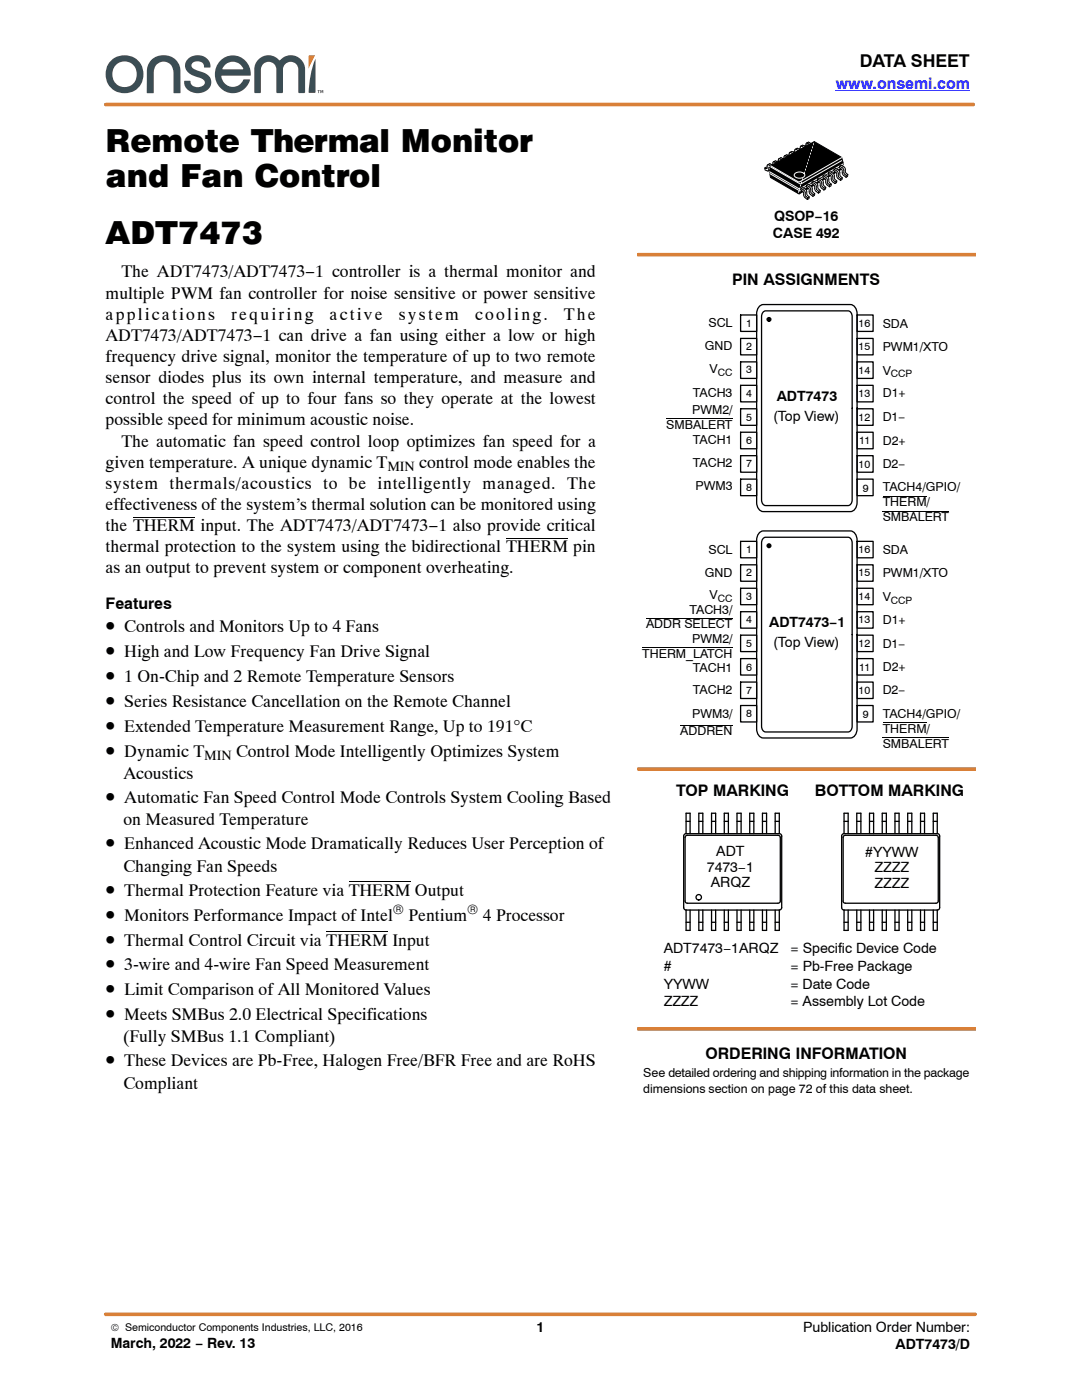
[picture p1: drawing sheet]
<svg xmlns="http://www.w3.org/2000/svg" width="216mm" height="279mm" viewBox="0 0 216 279" stroke-linecap="round" stroke-linejoin="round" font-family="sans-serif">
<defs><g id="words">
<g font-size="6.3">
<text x="21.1" y="30.3">Remote Thermal Monitor</text>
<text x="21.1" y="37.3">and Fan Control</text>
<text x="21.1" y="48.6">ADT7473</text>
</g>
<g font-size="4.2">
<text x="21.1" y="126.2">•</text>
<text x="21.1" y="131.2">•</text>
<text x="21.1" y="136.1">•</text>
<text x="21.1" y="141.1">•</text>
<text x="21.1" y="146.1">•</text>
<text x="21.1" y="151">•</text>
<text x="21.1" y="160.3">•</text>
<text x="21.1" y="169.5">•</text>
<text x="21.1" y="178.8">•</text>
<text x="21.1" y="183.7">•</text>
<text x="21.1" y="188.7">•</text>
<text x="21.1" y="193.7">•</text>
<text x="21.1" y="198.6">•</text>
<text x="21.1" y="203.6">•</text>
<text x="21.1" y="212.8">•</text>
</g>
<g font-size="3.5">
<text x="171.5" y="13.5">DATA SHEET</text>
<text x="21.1" y="59.6">multiple PWM fan controller for noise sensitive or power sensitive</text>
<text x="24.2" y="55.4">The ADT7473/ADT7473−1 controller is a thermal monitor and</text>
<text x="21.1" y="63.8">applications</text>
<text x="46.1" y="63.8">requiring</text>
<text x="65.8" y="63.8">active</text>
<text x="79.6" y="63.8">system</text>
<text x="94.8" y="63.8">cooling.</text>
<text x="112.5" y="63.8">The</text>
<text x="21.1" y="68">ADT7473/ADT7473−1 can drive a fan using either a low or high</text>
<text x="21.1" y="72.2">frequency drive signal, monitor the temperature of up to two remote</text>
<text x="21.1" y="76.5">sensor diodes plus its own internal temperature, and measure and</text>
<text x="21.1" y="80.7">control the speed of up to four fans so they operate at the lowest</text>
<text x="21.1" y="84.9">possible speed for minimum acoustic noise.</text>
<text x="24.2" y="89.1">The automatic fan speed control loop optimizes fan speed for a</text>
<text x="21.1" y="93.3">given temperature. A unique dynamic T</text>
<text x="83.7" y="93.3">control mode enables the</text>
<text x="21.1" y="97.5">system thermals/acoustics to be intelligently managed. The</text>
<text x="21.1" y="101.8">effectiveness of the system’s thermal solution can be monitored using</text>
<text x="21.1" y="106">the THERM input. The ADT7473/ADT7473−1 also provide critical</text>
<text x="21.1" y="110.2">thermal protection to the system using the bidirectional THERM pin</text>
<text x="21.1" y="114.4">as an output to prevent system or component overheating.</text>
<text x="24.8" y="126.2">Controls and Monitors Up to 4 Fans</text>
<text x="24.8" y="131.2">High and Low Frequency Fan Drive Signal</text>
<text x="24.8" y="136.1">1 On-Chip and 2 Remote Temperature Sensors</text>
<text x="24.8" y="141.1">Series Resistance Cancellation on the Remote Channel</text>
<text x="24.8" y="146.1">Extended Temperature Measurement Range, Up to 191°C</text>
<text x="24.6" y="155.5">Acoustics</text>
<text x="24.8" y="151">Dynamic T</text>
<text x="47.1" y="151">Control Mode Intelligently Optimizes System</text>
<text x="24.8" y="160.3">Automatic Fan Speed Control Mode Controls System Cooling Based</text>
<text x="24.6" y="164.7">on Measured Temperature</text>
<text x="24.6" y="174">Changing Fan Speeds</text>
<text x="24.8" y="169.5">Enhanced Acoustic Mode Dramatically Reduces User Perception of</text>
<text x="24.8" y="178.8">Thermal Protection Feature via THERM Output</text>
<text x="24.8" y="183.7">Monitors Performance Impact of Intel</text>
<text x="81.5" y="183.7">Pentium</text>
<text x="96.3" y="183.7">4 Processor</text>
<text x="24.8" y="188.7">Thermal Control Circuit via THERM Input</text>
<text x="24.8" y="193.7">3-wire and 4-wire Fan Speed Measurement</text>
<text x="24.8" y="198.6">Limit Comparison of All Monitored Values</text>
<text x="24.8" y="203.6">Meets SMBus 2.0 Electrical Specifications</text>
<text x="24.6" y="208">(Fully SMBus 1.1 Compliant)</text>
<text x="24.8" y="212.8">These Devices are Pb-Free, Halogen Free/BFR Free and are RoHS</text>
<text x="24.6" y="217.3">Compliant</text>
</g>
<text font-size="3.2" fill="#00f" x="166.8" y="17.8">www.onsemi.com</text>
<g font-size="3.2">
<text x="146.1" y="56.9">PIN ASSIGNMENTS</text>
<text x="21.1" y="121.5">Features</text>
<text x="134.9" y="158.8">TOP MARKING</text>
<text x="162.6" y="158.8">BOTTOM MARKING</text>
<text x="140.8" y="211.3">ORDERING INFORMATION</text>
</g>
<g font-size="2.8">
<text x="154.2" y="47.6">CASE 492</text>
<text x="154.5" y="44.1">QSOP−16</text>
<text x="155" y="80">ADT7473</text>
<text x="154.3" y="84.1">(Top View)</text>
<text x="77.3" y="93.9">MIN</text>
<text x="153.5" y="125.1">ADT7473−1</text>
<text x="154.3" y="129.2">(Top View)</text>
<text x="40.7" y="151.7">MIN</text>
<text x="141.1" y="173.9">7473−1</text>
<text x="142.9" y="170.8">ADT</text>
<text x="172.6" y="171">#YYWW</text>
<text x="141.8" y="177.1">ARQZ</text>
<text x="174.5" y="174.1">ZZZZ</text>
<text x="174.5" y="177.3">ZZZZ</text>
<text x="78.4" y="182.4">®</text>
<text x="93.2" y="182.4">®</text>
<text x="132.4" y="190.3">ADT7473−1ARQZ</text>
<text x="157.8" y="190.3">= Specific Device Code</text>
<text x="132.4" y="193.8">#</text>
<text x="132.4" y="197.3">YYWW</text>
<text x="157.7" y="197.3">= Date Code</text>
<text x="157.7" y="193.8">= Pb-Free Package</text>
<text x="132.4" y="200.8">ZZZZ</text>
<text x="157.7" y="200.8">= Assembly Lot Code</text>
<text x="22.1" y="269.1">March, 2022 − Rev. 13</text>
<text x="107" y="265.9">1</text>
<text x="160.3" y="265.9">Publication Order Number:</text>
<text x="178.7" y="269.2">ADT7473/D</text>
</g>
<g font-size="2.5">
<text x="141.4" y="65.3">SCL</text>
<text x="176.1" y="65.4">SDA</text>
<text x="140.7" y="69.9">GND</text>
<text x="176.1" y="70">PWM1/XTO</text>
<text x="141.6" y="74.4">V</text>
<text x="176.1" y="74.8">V</text>
<text x="138.1" y="82.7">PWM2/</text>
<text x="138.3" y="79.2">TACH3</text>
<text x="176.1" y="79.3">D1+</text>
<text x="132.9" y="85.5">SMBALERT</text>
<text x="138.3" y="88.7">TACH1</text>
<text x="176.1" y="84.1">D1−</text>
<text x="176.1" y="88.7">D2+</text>
<text x="138.3" y="93.3">TACH2</text>
<text x="176.1" y="93.4">D2−</text>
<text x="138.8" y="97.9">PWM3</text>
<text x="176.1" y="98.1">TACH4/GPIO/</text>
<text x="176.1" y="101">THERM/</text>
<text x="176.1" y="104">SMBALERT</text>
<text x="141.4" y="110.5">SCL</text>
<text x="176.1" y="110.6">SDA</text>
<text x="140.7" y="115.1">GND</text>
<text x="141.6" y="119.6">V</text>
<text x="176.1" y="120">V</text>
<text x="176.1" y="115.2">PWM1/XTO</text>
<text x="128.9" y="125.3">ADDR SELECT</text>
<text x="137.6" y="122.5">TACH3/</text>
<text x="176.1" y="124.4">D1+</text>
<text x="128.2" y="131.2">THERM_LATCH</text>
<text x="138.1" y="128.4">PWM2/</text>
<text x="176.1" y="129.3">D1−</text>
<text x="138.3" y="134.2">TACH1</text>
<text x="176.1" y="133.9">D2+</text>
<text x="138.1" y="143.2">PWM3/</text>
<text x="138.3" y="138.4">TACH2</text>
<text x="176.1" y="138.6">D2−</text>
<text x="176.1" y="143.2">TACH4/GPIO/</text>
<text x="135.7" y="146.7">ADDREN</text>
<text x="176.1" y="149.2">SMBALERT</text>
<text x="176.1" y="146.2">THERM/</text>
<text x="128.4" y="214.9">See detailed ordering and shipping information in the package</text>
<text x="128.4" y="218">dimensions section on page 72 of this data sheet.</text>
</g>
<g font-size="2.1">
<text x="148.9" y="65.2">1</text>
<text x="171.3" y="65.2">16</text>
<text x="148.9" y="69.8">2</text>
<text x="171.3" y="69.9">15</text>
<text x="148.9" y="74.5">3</text>
<text x="171.3" y="74.6">14</text>
<text x="148.9" y="83.9">5</text>
<text x="148.9" y="79.2">4</text>
<text x="171.3" y="79.2">13</text>
<text x="171.3" y="83.9">12</text>
<text x="148.9" y="88.6">6</text>
<text x="171.5" y="88.7">11</text>
<text x="148.9" y="93.3">7</text>
<text x="171.3" y="93.3">10</text>
<text x="148.9" y="98">8</text>
<text x="172.1" y="98.1">9</text>
<text x="148.9" y="110.4">1</text>
<text x="171.3" y="110.4">16</text>
<text x="148.9" y="119.7">3</text>
<text x="148.9" y="115">2</text>
<text x="171.3" y="115">15</text>
<text x="171.3" y="119.8">14</text>
<text x="148.9" y="124.3">4</text>
<text x="171.3" y="124.3">13</text>
<text x="148.9" y="129.1">5</text>
<text x="171.3" y="129.1">12</text>
<text x="148.9" y="133.8">6</text>
<text x="171.5" y="133.8">11</text>
<text x="148.9" y="143.2">8</text>
<text x="148.9" y="138.4">7</text>
<text x="171.3" y="138.5">10</text>
<text x="172.1" y="143.3">9</text>
<text x="22.1" y="265.6">© Semiconductor Components Industries, LLC, 2016</text>
</g>
<g font-size="2">
<text x="143.2" y="75">CC</text>
<text x="177.8" y="75.3">CCP</text>
<text x="143.2" y="120.1">CC</text>
<text x="177.8" y="120.5">CCP</text>
</g>
</g></defs>
<path d="M61.6 11.1l1.3-.1-1.3 2.8z" fill-rule="evenodd" fill="#d98038"/>
<g fill="#3b4d54">
<path d="M45 12.8l-.6 1h4.1a2.2 2.2 0 0 0-3.5-1zM43.9 12.2a3.5 3.5 0 0 1 4.1-.8 3.5 3.5 0 0 1 1.9 3.7h-5.6a2.14 2.14 0 0 0 2.2 2.2 2.59 2.59 0 0 0 2.2-1.5l1.2 .1a3.6 3.6 0 0 1-4.5 2.5 3.6 3.6 0 0 1-2.4-4.6l.3-.8z" fill-rule="evenodd"/>
<path d="M37.4 11.8a2.65 2.65 0 0 1 2.7-.7 2.65 2.65 0 0 1 1.9 2.1l-.1 .3h-1.1a1.38 1.38 0 0 0-1.1-1.3 1.38 1.38 0 0 0-1.5 .8 1.27 1.27 0 0 0 1.2 1.1l1 .3a2.07 2.07 0 0 1 1.8 2.1 2.07 2.07 0 0 1-2 2 2.54 2.54 0 0 1-3.4-2.3l1.1-.1a1.55 1.55 0 0 0 1.4 1.3 1.55 1.55 0 0 0 1.6-.9 2.33 2.33 0 0 0-1.9-1.2 2.29 2.29 0 0 1-1.9-2.9z" fill-rule="evenodd"/>
<path d="M30.3 11.9a3.4 3.4 0 0 1 3.6-.7 3.4 3.4 0 0 1 2.1 3.1v4.3h-1.4v-3.6a2.18 2.18 0 0 0-1.9-2.7 2.12 2.12 0 0 0-2 2.6v3.7h-1.4v-1.2a14.1 14.1 0 0 1 .3-4.5z" fill-rule="evenodd"/>
<path d="M23.1 13a2.55 2.55 0 0 0-.2 3.5 2.55 2.55 0 0 0 3.5 .4 2.56 2.56 0 0 0 .6-3.4 2.56 2.56 0 0 0-3.4-.9zM21 14.8a3.8 3.8 0 0 1 7.6 0 3.8 3.8 0 0 1-7.6 0z" fill-rule="evenodd"/>
<path d="M62.9 11.8l.1 6.6-.2 .1h-1.2a18.9 18.9 0 0 1 1.3-6.7z" fill-rule="evenodd"/>
<path d="M51.6 11.9a2.87 2.87 0 0 1 4.2 .1 2.88 2.88 0 0 1 3.2-.8 2.88 2.88 0 0 1 1.9 2.7v4.5l-.2 .2h-1l-.2-.2v-4.5a1.53 1.53 0 0 0-1.5-1.6 1.53 1.53 0 0 0-1.5 1.6v4.5l-.2 .2h-1l-.2-.2v-4.5a1.54 1.54 0 0 0-1.5-1.6 1.54 1.54 0 0 0-1.5 1.6v4.5l-.2 .2h-1l-.2-.2 .1-5 .2-.8z" fill-rule="evenodd"/>
<path d="M63.4 18h.4l-.1 .1v.5h-.2v-.5z" fill-rule="evenodd"/>
<path d="M63.9 18h.2l.1 .3 .1-.3h.2v.6h-.1v-.5l-.1 .4h-.1l-.2-.4v.5h-.1z" fill-rule="evenodd"/>
</g>
<path d="M166.8 18.1h26.7" fill="none" stroke="#00f" stroke-width=".2"/>
<path d="M21.1 20.9h173.1M21.1 262.3h173.5" fill="none" stroke="#d98038" stroke-width=".72"/>
<path d="M26.6 103.2h12.3M101 107.4h12.3M69.6 176h12.3M65.1 186h12.3" fill="none" stroke="#000" stroke-width=".2"/>
<g fill="none" stroke="#000" stroke-width=".26">
<path d="M136.8 166.8l.4-.1h18l.3 .1 .2 .3-.1 12.9-.4 .3h-18l-.4-.2-.1-.3v-12.7zM136.9 166.4h18.6M136.9 163.9h.8M136.9 166.4v-4.1h.8v4.1M136.9 166.4l-.3 .1-.2 .4v14.2l.2 .4 .3 .1M139.4 163.9h.8M139.4 166.4v-4.1h.8v4.1M142 163.9h.8M142 166.4v-4.1h.8v4.1M144.5 163.9h.8M144.5 166.4v-4.1h.8v4.1M147.1 163.9h.8"/>
<path d="M147.1 166.4v-4.1h.8v4.1M149.6 163.9h.8M149.6 166.4v-4.1h.8v4.1M152.1 163.9h.9M152.1 166.4v-4.1h.9v4.1M154.7 166.4v-4.1h.8v4.1M154.7 163.9h.8M155.5 166.4l.3 .1 .2 .4v14.2l-.2 .4-.3 .1M168.2 167.1l.2-.3 .3-.1h18.1l.3 .1 .1 .3v12.7l-.1 .3-.3 .2h-18.1l-.3-.1-.2-.4M168.2 167.1v12.7M168.4 166.4h18.6M168.4 163.9h.8"/>
<path d="M168.4 166.4v-4.1h.8v4.1M168.4 166.4l-.3 .1-.2 .4v14.2l.2 .4 .3 .1M171 163.9h.8M171 166.4v-4.1h.8v4.1M173.5 163.9h.8M173.5 166.4v-4.1h.8v4.1M176 163.9h.9M176 166.4v-4.1h.9v4.1M178.6 163.9h.8M178.6 166.4v-4.1h.8v4.1M181.1 163.9h.8M181.1 166.4v-4.1h.8v4.1"/>
<path d="M183.7 163.9h.8M183.7 166.4v-4.1h.8v4.1M186.2 166.4v-4.1h.8v4.1M186.2 163.9h.8M187 166.4l.4 .1 .1 .4v14.2a.48 .48 0 0 1-.5 .5M136.9 184.1h.8M136.9 181.6h18.6M136.9 181.6v4.1h.8v-4.1M139.4 184.1h.8M139.4 181.6v4.1h.8v-4.1M142 184.1h.8M142 181.6v4.1h.8v-4.1"/>
<path d="M144.5 184.1h.8M144.5 181.6v4.1h.8v-4.1M147.1 184.1h.8M147.1 181.6v4.1h.8v-4.1M149.6 184.1h.8M149.6 181.6v4.1h.8v-4.1M152.1 184.1h.9M152.1 181.6v4.1h.9v-4.1M154.7 181.6v4.1h.8v-4.1M154.7 184.1h.8M168.4 181.6h18.6M168.4 184.1h.8"/>
<path d="M168.4 181.6v4.1h.8v-4.1M171 184.1h.8M171 181.6v4.1h.8v-4.1M173.5 184.1h.8M173.5 181.6v4.1h.8v-4.1M176 184.1h.9M176 181.6v4.1h.9v-4.1M178.6 184.1h.8M178.6 181.6v4.1h.8v-4.1M181.1 184.1h.8M181.1 181.6v4.1h.8v-4.1M183.7 184.1h.8"/>
<path d="M183.7 181.6v4.1h.8v-4.1M186.2 181.6v4.1h.8v-4.1M186.2 184.1h.8"/>
<circle cx="139.4" cy="179.1" r=".54"/>
</g>
<path d="M161.5 29.1l-.5 .7 .4-.2zM160.3 29.2l.3-.2 .2 .1zM160.9 28.6l.8 .3 .3-.2-.3 .2v.4l.3-.2v-.4l-.6-.3z" fill-rule="evenodd" fill="#fff"/>
<path d="M160.8 29.1l-.2-.1-.3 .2M161.5 29.1l-.1 .5-.4 .2M162 28.7l-.3 .2-.8-.3 .5-.2 .6 .3v.4l-.3 .2v-.4" fill="none" stroke="#000" stroke-width=".2"/>
<path d="M160.9 28.6l.8 .3v.4l-.5-.3-.1 .7-.2 .1-.5-.2-.1-.4 .5 .1z" fill-rule="evenodd" fill="#fff"/>
<path d="M160.9 28.6l.8 .3v.4l-.5-.3-.1 .7-.2 .1-.5-.2-.1-.4 .5 .1z" fill="none" stroke="#000" stroke-width=".2"/>
<path d="M160.3 29.7l-.4 .7 .4-.3zM159.2 29.8l.5-.1zM159.8 29.2l.7 .3 .3-.2-.3 .2v.4l.3-.2v-.4l-.6-.3z" fill-rule="evenodd" fill="#fff"/>
<path d="M159.7 29.7l-.5 .1M160.3 29.7v.4l-.4 .3M160.8 29.3l-.3 .2-.7-.3 .4-.2 .6 .3v.4l-.3 .2v-.4" fill="none" stroke="#000" stroke-width=".2"/>
<path d="M159.8 29.2l.7 .3v.4l-.5-.2v.6l-.2 .1-.6-.2v-.4l.5 .1z" fill-rule="evenodd" fill="#fff"/>
<path d="M159.8 29.2l.7 .3v.4l-.5-.2v.6l-.2 .1-.6-.2v-.4l.5 .1z" fill="none" stroke="#000" stroke-width=".2"/>
<path d="M159.2 30.4l-.4 .6 .4-.3zM158.1 30.4l.3-.1h.2zM158.7 29.8l.7 .3 .3-.1-.3 .1v.4l.3-.2v-.3l-.6-.4z" fill-rule="evenodd" fill="#fff"/>
<path d="M158.6 30.3h-.2l-.3 .1M159.2 30.4v.3l-.4 .3M159.7 30l-.3 .1-.7-.3 .4-.2 .6 .4v.3l-.3 .2v-.4" fill="none" stroke="#000" stroke-width=".2"/>
<path d="M158.7 29.8l.7 .3v.4l-.5-.2v.6l-.2 .2-.6-.2v-.5l.4 .2z" fill-rule="evenodd" fill="#fff"/>
<path d="M158.7 29.8l.7 .3v.4l-.5-.2v.6l-.2 .2-.6-.2v-.5l.4 .2z" fill="none" stroke="#000" stroke-width=".2"/>
<path d="M158.1 31l-.4 .7 .4-.3zM157 31.1l.3-.2 .2 .1zM157.6 30.4l.7 .4 .3-.2-.3 .2v.3l.3-.2v-.3l-.6-.4z" fill-rule="evenodd" fill="#fff"/>
<path d="M157.5 31l-.2-.1-.3 .2M158.1 31v.4l-.4 .3M158.6 30.6l-.3 .2-.7-.4 .4-.2 .6 .4v.3l-.3 .2v-.3" fill="none" stroke="#000" stroke-width=".2"/>
<path d="M157.6 30.4l.7 .4v.3l-.5-.2v.7l-.2 .1-.6-.2v-.4h.5z" fill-rule="evenodd" fill="#fff"/>
<path d="M157.6 30.4l.7 .4v.3l-.5-.2v.7l-.2 .1-.6-.2v-.4h.5z" fill="none" stroke="#000" stroke-width=".2"/>
<path d="M157.1 31.7l-.5 .7 .4-.3zM156 31.8l.3-.2h.1zM156.5 31.1l.8 .3 .3-.1-.3 .1v.4l.3-.2v-.3l-.6-.4z" fill-rule="evenodd" fill="#fff"/>
<path d="M156.4 31.6h-.1l-.3 .2M157.1 31.7l-.1 .4-.4 .3M157.6 31.3l-.3 .1-.8-.3 .5-.2 .6 .4v.3l-.3 .2v-.4" fill="none" stroke="#000" stroke-width=".2"/>
<path d="M156.5 31.1l.8 .3v.4l-.5-.2-.1 .7-.1 .1-.6-.2v-.4h.4z" fill-rule="evenodd" fill="#fff"/>
<path d="M156.5 31.1l.8 .3v.4l-.5-.2-.1 .7-.1 .1-.6-.2v-.4h.4z" fill="none" stroke="#000" stroke-width=".2"/>
<path d="M155.9 32.2l-.4 .7 .5-.3zM154.8 32.3l.3-.2 .2 .1zM155.4 31.7l.8 .3 .3-.2-.3 .2v.4l.3-.2v-.4l-.6-.3z" fill-rule="evenodd" fill="#fff"/>
<path d="M155.3 32.2l-.2-.1-.3 .2M155.9 32.2l.1 .4-.5 .3M156.5 31.8l-.3 .2-.8-.3 .5-.2 .6 .3v.4l-.3 .2v-.4" fill="none" stroke="#000" stroke-width=".2"/>
<path d="M155.4 31.7l.8 .3v.4l-.5-.2-.1 .6-.2 .1-.5-.2-.1-.4 .5 .1z" fill-rule="evenodd" fill="#fff"/>
<path d="M155.4 31.7l.8 .3v.4l-.5-.2-.1 .6-.2 .1-.5-.2-.1-.4 .5 .1z" fill="none" stroke="#000" stroke-width=".2"/>
<path d="M154.8 32.9l-.4 .7 .4-.3zM153.7 33l.3-.2h.2zM154.3 32.3l.8 .3 .3-.1-.3 .1v.4l.3-.2v-.3l-.6-.4z" fill-rule="evenodd" fill="#fff"/>
<path d="M154.2 32.8h-.2l-.3 .2M154.8 32.9v.4l-.4 .3M155.4 32.5l-.3 .1-.8-.3 .5-.2 .6 .4v.3l-.3 .2v-.4" fill="none" stroke="#000" stroke-width=".2"/>
<path d="M154.3 32.3l.8 .3v.4l-.5-.2-.1 .7-.2 .1-.5-.2-.1-.4 .5 .1z" fill-rule="evenodd" fill="#fff"/>
<path d="M154.3 32.3l.8 .3v.4l-.5-.2-.1 .7-.2 .1-.5-.2-.1-.4 .5 .1z" fill="none" stroke="#000" stroke-width=".2"/>
<path d="M153.7 33.4l-.4 .7 .4-.2zM152.6 33.5l.3-.2 .2 .1zM153.2 32.9l.7 .3 .3-.2-.3 .2v.4l.3-.2v-.4l-.6-.3z" fill-rule="evenodd" fill="#fff"/>
<path d="M153.1 33.4l-.2-.1-.3 .2M153.7 33.4v.5l-.4 .2M154.2 33l-.3 .2-.7-.3 .4-.2 .6 .3v.4l-.3 .2v-.4" fill="none" stroke="#000" stroke-width=".2"/>
<path d="M153.2 32.9l.7 .3v.4l-.5-.2v.6l-.2 .1-.5-.2-.1-.4 .5 .1z" fill-rule="evenodd" fill="#fff"/>
<path d="M153.2 32.9l.7 .3v.4l-.5-.2v.6l-.2 .1-.5-.2-.1-.4 .5 .1zM153.8 33.1l8.7-4.8 5.4 3.1 .4 1.1-.1 1.1-8.8 5.1-5.7-3.3-.1-1.1zM160.9 29h.4" fill="none" stroke="#000" stroke-width=".2"/>
<g fill="#000">
<path d="M158.6 34.7a1.28 1.28 0 0 1 2 .2 1.22 1.22 0 0 1-2.1 0z" fill-rule="evenodd"/>
<path d="M153.8 33.1l-.2 1.2 .1 1.1 5.5 3.2 3.3-10.3zM162.5 28.3l5.4 3.1 .4 1.1-.1 1.1-8.8 5.1-.2-.1zM160.9 29h.4z" fill-rule="evenodd"/>
</g>
<path d="M153.6 34.6l6 3.5M153.6 34.3l6 3.4M158.6 34.7a1.28 1.28 0 0 1 2 .2 1.22 1.22 0 0 1-2.1 0zM167.9 31.5l-8.4 4.8h-.3l-5.4-3.2M168.3 32.7l-8.7 5M168.4 33.1l-8.8 5" fill="none" stroke="#fff" stroke-width=".2"/>
<path d="M167.5 33.2l.3-.2 .7 .4 .2 .4a.83 .83 0 0 0 .5 1l-.1 .4-.3 .2-.6-.5-.2-1-.5-.4z" fill-rule="evenodd" fill="#fff"/>
<path d="M167.5 33.2l.8 .5 .1 .9 .5 .4-.1 .4M167.5 33.2l.3-.2 .7 .4 .2 .4a.83 .83 0 0 0 .5 1l-.1 .4-.3 .2-.6-.5-.2-1-.5-.4zM169.2 34.8l-.3 .2" fill="none" stroke="#000" stroke-width=".2"/>
<path d="M166.4 33.8l.3-.2 .6 .3 .3 .6a.84 .84 0 0 0 .5 1l-.1 .3-.3 .2-.6-.5-.2-1-.5-.3z" fill-rule="evenodd" fill="#fff"/>
<path d="M166.4 33.8l.8 .5 .1 .9 .5 .5-.1 .3M166.4 33.8l.3-.2 .6 .3 .3 .6a.84 .84 0 0 0 .5 1l-.1 .3-.3 .2-.6-.5-.2-1-.5-.3zM168.1 35.5l-.3 .2" fill="none" stroke="#000" stroke-width=".2"/>
<path d="M165.3 34.4l.3-.1 .6 .3 .3 .5a.85 .85 0 0 0 .5 1l-.1 .4-.3 .1-.6-.4-.2-1.1-.5-.3z" fill-rule="evenodd" fill="#fff"/>
<path d="M165.3 34.4l.8 .6 .1 .9 .5 .4-.1 .3 .3-.1 .1-.4a1.23 1.23 0 0 1-.6-1.3l-.8-.5-.3 .1v.4l.5 .3 .1 .9 .7 .6M167 36.1l-.3 .2" fill="none" stroke="#000" stroke-width=".2"/>
<path d="M164.2 35.1l.3-.2 .7 .4 .2 .4a.84 .84 0 0 0 .5 1l-.1 .4-.3 .2a1.4 1.4 0 0 1-.8-1.5l-.5-.4z" fill-rule="evenodd" fill="#fff"/>
<path d="M164.2 35.1l.3-.2 .7 .4 .2 .4a.84 .84 0 0 0 .5 1l-.1 .4-.3 .2-.6-.5-.2-1-.5-.4zM164.2 35.1l.8 .5 .1 .9 .5 .4-.1 .4M165.9 36.7l-.3 .2" fill="none" stroke="#000" stroke-width=".2"/>
<path d="M163.1 35.7l.3-.2 .7 .4 .2 .5a.84 .84 0 0 0 .5 1l-.1 .3-.3 .2-.6-.4-.2-1.1-.5-.3z" fill-rule="evenodd" fill="#fff"/>
<path d="M163.1 35.7l.8 .5 .1 1 .5 .4-.1 .3M163.1 35.7l.3-.2 .7 .4 .2 .5a.84 .84 0 0 0 .5 1l-.1 .3-.3 .2-.6-.4-.2-1.1-.5-.3zM164.8 37.4l-.3 .2" fill="none" stroke="#000" stroke-width=".2"/>
<path d="M162 36.3l.3-.1 .7 .4 .2 .4a.84 .84 0 0 0 .5 1l-.1 .4-.3 .1-.6-.4-.2-1.1-.5-.3z" fill-rule="evenodd" fill="#fff"/>
<path d="M162 36.3l.8 .6 .1 .9 .5 .4-.1 .3M162 36.3l.3-.1 .7 .4 .2 .4a.84 .84 0 0 0 .5 1l-.1 .4-.3 .1-.6-.4-.2-1.1-.5-.3zM163.7 38l-.3 .2" fill="none" stroke="#000" stroke-width=".2"/>
<path d="M160.9 37l.3-.2 .6 .3 .3 .5a.85 .85 0 0 0 .5 1.1l-.1 .3-.3 .2a1.36 1.36 0 0 1-.8-1.5l-.5-.4z" fill-rule="evenodd" fill="#fff"/>
<path d="M160.9 37l.3-.2 .6 .3 .3 .5a.85 .85 0 0 0 .5 1.1l-.1 .3-.3 .2-.6-.5-.2-1-.5-.4zM160.9 37l.8 .5 .1 .9 .5 .4-.1 .4M162.6 38.7l-.3 .1" fill="none" stroke="#000" stroke-width=".2"/>
<path d="M153.8 33.3l5.7 3.3h.4M167.9 32.1l-8 4.5" fill="none" stroke="#fff" stroke-width=".2"/>
<path d="M159.8 37.6l.3-.2 .6 .3 .3 .6a.87 .87 0 0 0 .5 1l-.1 .3-.3 .2-.6-.4-.2-1.1-.5-.3z" fill-rule="evenodd" fill="#fff"/>
<path d="M159.8 37.6l.8 .6 .1 .9 .5 .4-.1 .3M159.8 37.6l.3-.2 .6 .3 .3 .6a.87 .87 0 0 0 .5 1l-.1 .3-.3 .2-.6-.4-.2-1.1-.5-.3zM161.5 39.3l-.3 .2M132.9 83.6h13.2M176.1 99.1h8.8M176.1 102.1h13.2M128.2 129.3h17.9M128.9 123.4h17.2M135.7 144.8h10.4M176.1 144.3h8.8M176.1 147.3h13.2" fill="none" stroke="#000" stroke-width=".2"/>
<g fill="none" stroke="#000" stroke-width=".26">
<path d="M147.8 76.9h3.2v3.3h-3.2zM147.8 72.2h3.2v3.3h-3.2zM147.8 67.5h3.2v3.3h-3.2zM147.8 62.9h3.2v3.2h-3.2zM151.5 61.1l.8-.3h17.4a1.6 1.6 0 0 1 1.3 1.8v37.7a1.71 1.71 0 0 1-1.3 1.8h-17.4a1.59 1.59 0 0 1-1.3-1.8v-37.7v-.6zM152.2 62.4l.6-.4h16.4a1.03 1.03 0 0 1 .8 1.2v36.6a1.02 1.02 0 0 1-.8 1.1h-16.4a1.02 1.02 0 0 1-.8-1.1v-36.6zM171 76.9h3.2v3.3h-3.2zM171 72.2h3.2v3.3h-3.2zM171 67.5h3.2v3.3h-3.2zM171 62.9h3.2v3.2h-3.2zM147.8 95.6h3.2v3.3h-3.2zM147.8 90.9h3.2v3.3h-3.2z"/>
<path d="M147.8 86.3h3.2v3.3h-3.2zM147.8 81.6h3.2v3.3h-3.2zM171 95.6h3.2v3.3h-3.2zM171 90.9h3.2v3.3h-3.2zM171 86.3h3.2v3.3h-3.2zM171 81.6h3.2v3.3h-3.2zM147.8 117.4h3.2v3.3h-3.2zM147.8 112.7h3.2v3.3h-3.2zM147.8 108h3.2v3.3h-3.2zM151.5 106.3l.8-.3h17.4a1.6 1.6 0 0 1 1.3 1.8v37.6a1.71 1.71 0 0 1-1.3 1.9h-17.4a1.59 1.59 0 0 1-1.3-1.9v-37.6v-.6zM152.2 107.6l.6-.4h16.4a1.02 1.02 0 0 1 .8 1.2v36.5a1.03 1.03 0 0 1-.8 1.2h-16.4a1.03 1.03 0 0 1-.8-1.2v-36.5zM171 117.4h3.2v3.3h-3.2z"/>
<path d="M171 112.7h3.2v3.3h-3.2zM171 108h3.2v3.3h-3.2zM147.8 136.1h3.2v3.3h-3.2zM147.8 131.4h3.2v3.3h-3.2zM147.8 126.8h3.2v3.2h-3.2zM147.8 122.1h3.2v3.3h-3.2zM171 136.1h3.2v3.3h-3.2zM171 131.4h3.2v3.3h-3.2zM171 126.8h3.2v3.2h-3.2zM171 122.1h3.2v3.3h-3.2zM147.8 140.8h3.2v3.3h-3.2zM171 140.8h3.2v3.3h-3.2z"/>
</g>
<g fill="#000" stroke="#000" stroke-width=".26">
<circle cx="153.4" cy="63.7" r=".38"/>
<circle cx="153.4" cy="108.9" r=".37"/>
</g>
<path d="M127.3 50.8h67.5M127.3 153.5h67.5M127.3 205.3h67.5" fill="none" stroke="#d98038" stroke-width=".72"/>
<use href="#words"/>
</svg>
